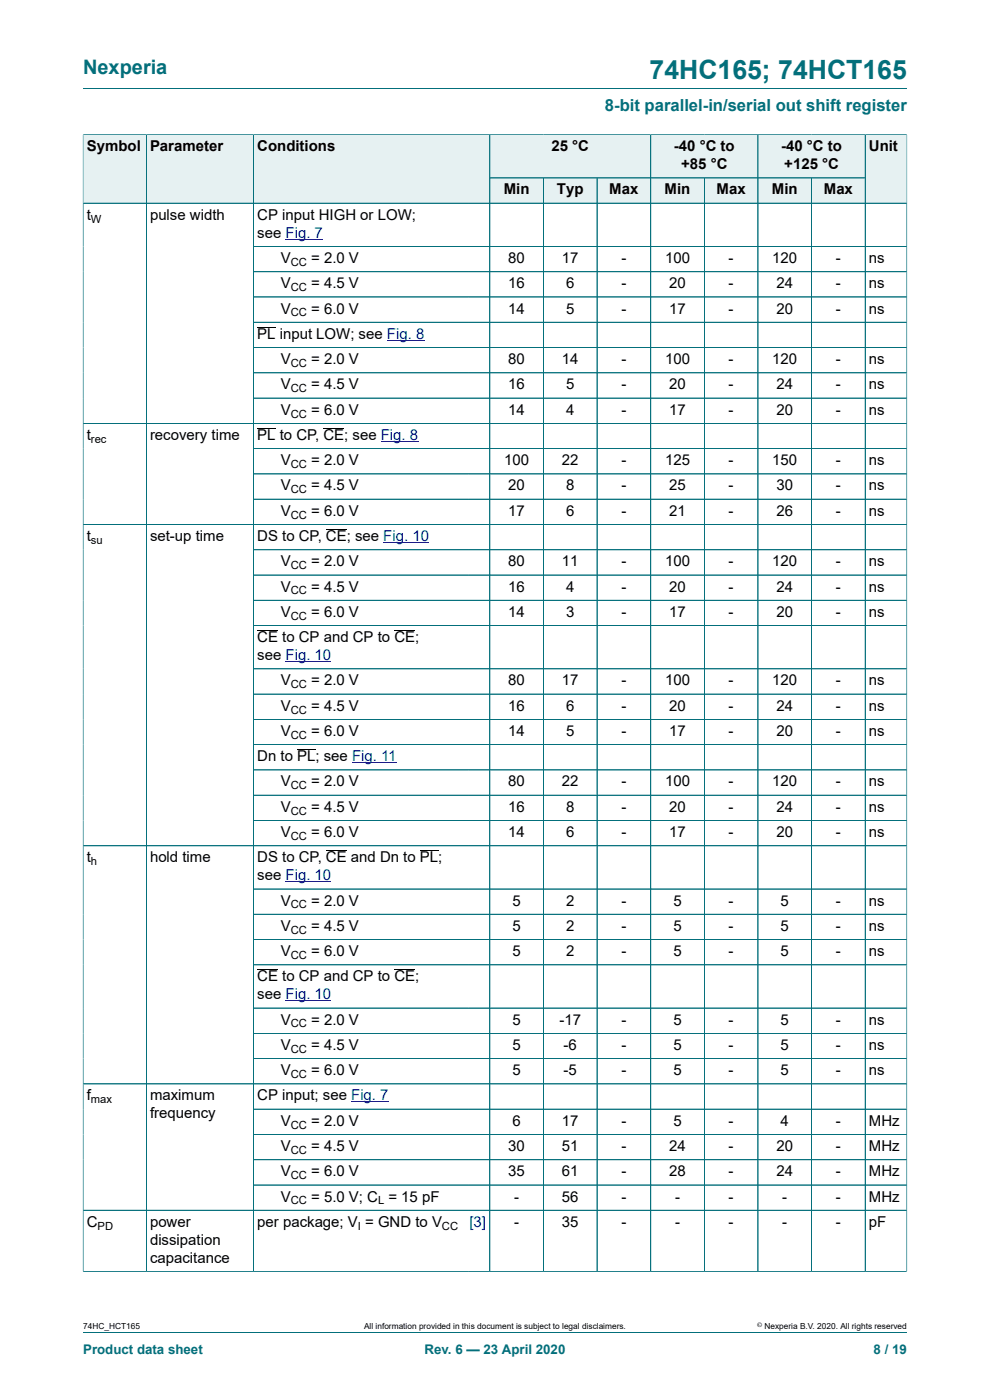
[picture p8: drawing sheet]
<svg xmlns="http://www.w3.org/2000/svg" width="210mm" height="297mm" viewBox="0 0 210 297" stroke-linecap="round" stroke-linejoin="round" font-family="sans-serif">
<defs><g id="words">
<text font-size="5.6" fill="#036f7b" x="137.8" y="16.8">74HC165; 74HCT165</text>
<text font-size="4.2" fill="#036f7b" x="17.6" y="15.6">Nexperia</text>
<text font-size="3.5" fill="#036f7b" x="128.3" y="23.7">8-bit parallel-in/serial out shift register</text>
<g font-size="3.2">
<text x="18.4" y="32.1">Symbol</text>
<text x="31.8" y="32.1">Parameter</text>
<text x="54.6" y="32.1">Conditions</text>
<text x="117" y="32.1">25 °C</text>
<text x="143" y="32.1">-40 °C to</text>
<text x="144.5" y="35.9">+85 °C</text>
<text x="165.7" y="32.1">-40 °C to</text>
<text x="166.4" y="35.9">+125 °C</text>
<text x="184.3" y="32.1">Unit</text>
<text x="106.9" y="41.3">Min</text>
<text x="118.1" y="41.3">Typ</text>
<text x="129.3" y="41.3">Max</text>
<text x="141" y="41.3">Min</text>
<text x="152" y="41.3">Max</text>
<text x="163.7" y="41.3">Min</text>
<text x="174.8" y="41.3">Max</text>
<text x="18.4" y="46.6">t</text>
<text x="31.8" y="46.6">pulse width</text>
<text x="54.6" y="46.6">CP input HIGH or LOW;</text>
<text x="54.6" y="50.4">see Fig. 7</text>
<text x="59.6" y="55.8">V</text>
<text x="66" y="55.8">= 2.0 V</text>
<text x="107.8" y="55.8">80</text>
<text x="119.2" y="55.8">17</text>
<text x="131.8" y="55.8">-</text>
<text x="141.1" y="55.8">100</text>
<text x="154.6" y="55.8">-</text>
<text x="163.8" y="55.8">120</text>
<text x="177.3" y="55.8">-</text>
<text x="184.3" y="55.8">ns</text>
<text x="59.6" y="61.1">V</text>
<text x="66" y="61.1">= 4.5 V</text>
<text x="107.8" y="61.1">16</text>
<text x="120.1" y="61.1">6</text>
<text x="131.8" y="61.1">-</text>
<text x="142" y="61.1">20</text>
<text x="154.6" y="61.1">-</text>
<text x="164.7" y="61.1">24</text>
<text x="177.3" y="61.1">-</text>
<text x="184.3" y="61.1">ns</text>
<text x="54.6" y="71.9">PL input LOW; see Fig. 8</text>
<text x="59.6" y="66.5">V</text>
<text x="66" y="66.5">= 6.0 V</text>
<text x="107.8" y="66.5">14</text>
<text x="120.1" y="66.5">5</text>
<text x="131.8" y="66.5">-</text>
<text x="142" y="66.5">17</text>
<text x="154.6" y="66.5">-</text>
<text x="164.7" y="66.5">20</text>
<text x="177.3" y="66.5">-</text>
<text x="184.3" y="66.5">ns</text>
<text x="59.6" y="77.2">V</text>
<text x="66" y="77.2">= 2.0 V</text>
<text x="107.8" y="77.2">80</text>
<text x="119.2" y="77.2">14</text>
<text x="131.8" y="77.2">-</text>
<text x="141.1" y="77.2">100</text>
<text x="154.6" y="77.2">-</text>
<text x="163.8" y="77.2">120</text>
<text x="177.3" y="77.2">-</text>
<text x="184.3" y="77.2">ns</text>
<text x="59.6" y="82.6">V</text>
<text x="66" y="82.6">= 4.5 V</text>
<text x="107.8" y="82.6">16</text>
<text x="120.1" y="82.6">5</text>
<text x="131.8" y="82.6">-</text>
<text x="142" y="82.6">20</text>
<text x="154.6" y="82.6">-</text>
<text x="164.7" y="82.6">24</text>
<text x="177.3" y="82.6">-</text>
<text x="184.3" y="82.6">ns</text>
<text x="59.6" y="88">V</text>
<text x="66" y="88">= 6.0 V</text>
<text x="107.8" y="88">14</text>
<text x="120.1" y="88">4</text>
<text x="131.8" y="88">-</text>
<text x="142" y="88">17</text>
<text x="154.6" y="88">-</text>
<text x="164.7" y="88">20</text>
<text x="177.3" y="88">-</text>
<text x="184.3" y="88">ns</text>
<text x="18.4" y="93.3">t</text>
<text x="31.8" y="93.3">recovery time</text>
<text x="54.6" y="93.3">PL to CP, CE; see Fig. 8</text>
<text x="59.6" y="98.7">V</text>
<text x="66" y="98.7">= 2.0 V</text>
<text x="106.9" y="98.7">100</text>
<text x="119.2" y="98.7">22</text>
<text x="131.8" y="98.7">-</text>
<text x="141.1" y="98.7">125</text>
<text x="154.6" y="98.7">-</text>
<text x="163.8" y="98.7">150</text>
<text x="177.3" y="98.7">-</text>
<text x="184.3" y="98.7">ns</text>
<text x="59.6" y="104">V</text>
<text x="66" y="104">= 4.5 V</text>
<text x="107.8" y="104">20</text>
<text x="120.1" y="104">8</text>
<text x="131.8" y="104">-</text>
<text x="142" y="104">25</text>
<text x="154.6" y="104">-</text>
<text x="164.7" y="104">30</text>
<text x="177.3" y="104">-</text>
<text x="184.3" y="104">ns</text>
<text x="59.6" y="109.4">V</text>
<text x="66" y="109.4">= 6.0 V</text>
<text x="107.8" y="109.4">17</text>
<text x="120.1" y="109.4">6</text>
<text x="131.8" y="109.4">-</text>
<text x="142" y="109.4">21</text>
<text x="154.6" y="109.4">-</text>
<text x="164.7" y="109.4">26</text>
<text x="177.3" y="109.4">-</text>
<text x="184.3" y="109.4">ns</text>
<text x="18.4" y="114.8">t</text>
<text x="31.8" y="114.8">set-up time</text>
<text x="54.6" y="114.8">DS to CP, CE; see Fig. 10</text>
<text x="59.6" y="120.1">V</text>
<text x="59.6" y="125.5">V</text>
<text x="66" y="120.1">= 2.0 V</text>
<text x="66" y="125.5">= 4.5 V</text>
<text x="107.8" y="120.1">80</text>
<text x="107.8" y="125.5">16</text>
<text x="119.2" y="120.1">11</text>
<text x="120.1" y="125.5">4</text>
<text x="131.8" y="120.1">-</text>
<text x="131.8" y="125.5">-</text>
<text x="141.1" y="120.1">100</text>
<text x="142" y="125.5">20</text>
<text x="154.6" y="120.1">-</text>
<text x="154.6" y="125.5">-</text>
<text x="163.8" y="120.1">120</text>
<text x="164.7" y="125.5">24</text>
<text x="177.3" y="120.1">-</text>
<text x="177.3" y="125.5">-</text>
<text x="184.3" y="120.1">ns</text>
<text x="184.3" y="125.5">ns</text>
<text x="59.6" y="130.9">V</text>
<text x="66" y="130.9">= 6.0 V</text>
<text x="107.8" y="130.9">14</text>
<text x="120.1" y="130.9">3</text>
<text x="131.8" y="130.9">-</text>
<text x="142" y="130.9">17</text>
<text x="154.6" y="130.9">-</text>
<text x="164.7" y="130.9">20</text>
<text x="177.3" y="130.9">-</text>
<text x="184.3" y="130.9">ns</text>
<text x="54.6" y="136.2">CE to CP and CP to CE;</text>
<text x="54.6" y="140">see Fig. 10</text>
<text x="59.6" y="145.4">V</text>
<text x="66" y="145.4">= 2.0 V</text>
<text x="107.8" y="145.4">80</text>
<text x="119.2" y="145.4">17</text>
<text x="131.8" y="145.4">-</text>
<text x="141.1" y="145.4">100</text>
<text x="154.6" y="145.4">-</text>
<text x="163.8" y="145.4">120</text>
<text x="177.3" y="145.4">-</text>
<text x="184.3" y="145.4">ns</text>
<text x="59.6" y="150.8">V</text>
<text x="66" y="150.8">= 4.5 V</text>
<text x="107.8" y="150.8">16</text>
<text x="120.1" y="150.8">6</text>
<text x="131.8" y="150.8">-</text>
<text x="142" y="150.8">20</text>
<text x="154.6" y="150.8">-</text>
<text x="164.7" y="150.8">24</text>
<text x="177.3" y="150.8">-</text>
<text x="184.3" y="150.8">ns</text>
<text x="54.6" y="161.5">Dn to PL; see Fig. 11</text>
<text x="59.6" y="156.1">V</text>
<text x="66" y="156.1">= 6.0 V</text>
<text x="107.8" y="156.1">14</text>
<text x="120.1" y="156.1">5</text>
<text x="131.8" y="156.1">-</text>
<text x="142" y="156.1">17</text>
<text x="154.6" y="156.1">-</text>
<text x="164.7" y="156.1">20</text>
<text x="177.3" y="156.1">-</text>
<text x="184.3" y="156.1">ns</text>
<text x="59.6" y="166.8">V</text>
<text x="66" y="166.8">= 2.0 V</text>
<text x="107.8" y="166.8">80</text>
<text x="119.2" y="166.8">22</text>
<text x="131.8" y="166.8">-</text>
<text x="141.1" y="166.8">100</text>
<text x="154.6" y="166.8">-</text>
<text x="163.8" y="166.8">120</text>
<text x="177.3" y="166.8">-</text>
<text x="184.3" y="166.8">ns</text>
<text x="59.6" y="172.2">V</text>
<text x="66" y="172.2">= 4.5 V</text>
<text x="107.8" y="172.2">16</text>
<text x="120.1" y="172.2">8</text>
<text x="131.8" y="172.2">-</text>
<text x="142" y="172.2">20</text>
<text x="154.6" y="172.2">-</text>
<text x="164.7" y="172.2">24</text>
<text x="177.3" y="172.2">-</text>
<text x="184.3" y="172.2">ns</text>
<text x="59.6" y="177.6">V</text>
<text x="66" y="177.6">= 6.0 V</text>
<text x="107.8" y="177.6">14</text>
<text x="120.1" y="177.6">6</text>
<text x="131.8" y="177.6">-</text>
<text x="142" y="177.6">17</text>
<text x="154.6" y="177.6">-</text>
<text x="164.7" y="177.6">20</text>
<text x="177.3" y="177.6">-</text>
<text x="184.3" y="177.6">ns</text>
<text x="18.4" y="182.9">t</text>
<text x="31.8" y="182.9">hold time</text>
<text x="54.6" y="182.9">DS to CP, CE and Dn to PL;</text>
<text x="54.6" y="186.7">see Fig. 10</text>
<text x="59.6" y="192.1">V</text>
<text x="59.6" y="197.5">V</text>
<text x="66" y="192.1">= 2.0 V</text>
<text x="66" y="197.5">= 4.5 V</text>
<text x="108.7" y="192.1">5</text>
<text x="108.7" y="197.5">5</text>
<text x="120.1" y="192.1">2</text>
<text x="120.1" y="197.5">2</text>
<text x="131.8" y="192.1">-</text>
<text x="131.8" y="197.5">-</text>
<text x="142.8" y="192.1">5</text>
<text x="142.8" y="197.5">5</text>
<text x="154.6" y="192.1">-</text>
<text x="154.6" y="197.5">-</text>
<text x="165.6" y="192.1">5</text>
<text x="165.6" y="197.5">5</text>
<text x="177.3" y="192.1">-</text>
<text x="177.3" y="197.5">-</text>
<text x="184.3" y="192.1">ns</text>
<text x="184.3" y="197.5">ns</text>
<text x="59.6" y="202.8">V</text>
<text x="66" y="202.8">= 6.0 V</text>
<text x="108.7" y="202.8">5</text>
<text x="120.1" y="202.8">2</text>
<text x="131.8" y="202.8">-</text>
<text x="142.8" y="202.8">5</text>
<text x="154.6" y="202.8">-</text>
<text x="165.6" y="202.8">5</text>
<text x="177.3" y="202.8">-</text>
<text x="184.3" y="202.8">ns</text>
<text x="54.6" y="208.2">CE to CP and CP to CE;</text>
<text x="54.6" y="212">see Fig. 10</text>
<text x="59.6" y="217.4">V</text>
<text x="66" y="217.4">= 2.0 V</text>
<text x="108.7" y="217.4">5</text>
<text x="118.7" y="217.4">-17</text>
<text x="131.8" y="217.4">-</text>
<text x="142.8" y="217.4">5</text>
<text x="154.6" y="217.4">-</text>
<text x="165.6" y="217.4">5</text>
<text x="177.3" y="217.4">-</text>
<text x="184.3" y="217.4">ns</text>
<text x="59.6" y="222.7">V</text>
<text x="66" y="222.7">= 4.5 V</text>
<text x="108.7" y="222.7">5</text>
<text x="119.6" y="222.7">-6</text>
<text x="131.8" y="222.7">-</text>
<text x="142.8" y="222.7">5</text>
<text x="154.6" y="222.7">-</text>
<text x="165.6" y="222.7">5</text>
<text x="177.3" y="222.7">-</text>
<text x="184.3" y="222.7">ns</text>
<text x="18.4" y="233.4">f</text>
<text x="31.8" y="233.4">maximum</text>
<text x="54.6" y="233.4">CP input; see Fig. 7</text>
<text x="59.6" y="228.1">V</text>
<text x="66" y="228.1">= 6.0 V</text>
<text x="108.7" y="228.1">5</text>
<text x="119.6" y="228.1">-5</text>
<text x="131.8" y="228.1">-</text>
<text x="142.8" y="228.1">5</text>
<text x="154.6" y="228.1">-</text>
<text x="165.6" y="228.1">5</text>
<text x="177.3" y="228.1">-</text>
<text x="184.3" y="228.1">ns</text>
<text x="31.8" y="237.3">frequency</text>
<text x="59.6" y="238.8">V</text>
<text x="66" y="238.8">= 2.0 V</text>
<text x="108.7" y="238.8">6</text>
<text x="119.2" y="238.8">17</text>
<text x="131.8" y="238.8">-</text>
<text x="142.8" y="238.8">5</text>
<text x="154.6" y="238.8">-</text>
<text x="165.6" y="238.8">4</text>
<text x="177.3" y="238.8">-</text>
<text x="184.3" y="238.8">MHz</text>
<text x="59.6" y="244.2">V</text>
<text x="66" y="244.2">= 4.5 V</text>
<text x="107.8" y="244.2">30</text>
<text x="119.2" y="244.2">51</text>
<text x="131.8" y="244.2">-</text>
<text x="142" y="244.2">24</text>
<text x="154.6" y="244.2">-</text>
<text x="164.7" y="244.2">20</text>
<text x="177.3" y="244.2">-</text>
<text x="184.3" y="244.2">MHz</text>
<text x="59.6" y="249.5">V</text>
<text x="66" y="249.5">= 6.0 V</text>
<text x="107.8" y="249.5">35</text>
<text x="119.2" y="249.5">61</text>
<text x="131.8" y="249.5">-</text>
<text x="142" y="249.5">28</text>
<text x="154.6" y="249.5">-</text>
<text x="164.7" y="249.5">24</text>
<text x="177.3" y="249.5">-</text>
<text x="184.3" y="249.5">MHz</text>
<text x="59.6" y="254.9">V</text>
<text x="66" y="254.9">= 5.0 V; C = 15 pF</text>
<text x="109.1" y="254.9">-</text>
<text x="119.2" y="254.9">56</text>
<text x="131.8" y="254.9">-</text>
<text x="143.2" y="254.9">-</text>
<text x="154.6" y="254.9">-</text>
<text x="165.9" y="254.9">-</text>
<text x="177.3" y="254.9">-</text>
<text x="184.3" y="254.9">MHz</text>
<text x="18.4" y="260.3">C</text>
<text x="31.8" y="260.3">power</text>
<text x="54.6" y="260.3">per package; V = GND to V</text>
<text x="109.1" y="260.3">-</text>
<text x="119.2" y="260.3">35</text>
<text x="131.8" y="260.3">-</text>
<text x="143.2" y="260.3">-</text>
<text x="154.6" y="260.3">-</text>
<text x="165.9" y="260.3">-</text>
<text x="177.3" y="260.3">-</text>
<text x="184.3" y="260.3">pF</text>
<text x="31.8" y="264.1">dissipation</text>
<text x="31.8" y="267.9">capacitance</text>
</g>
<text font-size="3.2" fill="#00f" x="99.6" y="260.3">[3]</text>
<g font-size="2.8" fill="#036f7b">
<text x="17.6" y="287.2">Product data sheet</text>
<text x="90.1" y="287.2">Rev. 6 — 23 April 2020</text>
<text x="185.3" y="287.2">8 / 19</text>
</g>
<g font-size="2.4">
<text x="19.3" y="47.2">W</text>
<text x="61.7" y="56.4">CC</text>
<text x="61.7" y="61.8">CC</text>
<text x="61.7" y="67.1">CC</text>
<text x="61.7" y="77.9">CC</text>
<text x="61.7" y="83.2">CC</text>
<text x="61.7" y="88.6">CC</text>
<text x="19.3" y="93.9">rec</text>
<text x="61.7" y="99.3">CC</text>
<text x="61.7" y="104.7">CC</text>
<text x="61.7" y="110">CC</text>
<text x="19.3" y="115.4">su</text>
<text x="61.7" y="120.7">CC</text>
<text x="61.7" y="126.1">CC</text>
<text x="61.7" y="131.5">CC</text>
<text x="61.7" y="146">CC</text>
<text x="61.7" y="151.4">CC</text>
<text x="61.7" y="156.7">CC</text>
<text x="61.7" y="167.5">CC</text>
<text x="61.7" y="172.8">CC</text>
<text x="61.7" y="178.2">CC</text>
<text x="19.3" y="183.5">h</text>
<text x="61.7" y="192.7">CC</text>
<text x="61.7" y="198.1">CC</text>
<text x="61.7" y="203.4">CC</text>
<text x="61.7" y="218">CC</text>
<text x="61.7" y="223.3">CC</text>
<text x="61.7" y="228.7">CC</text>
<text x="19.3" y="234.1">max</text>
<text x="61.7" y="239.4">CC</text>
<text x="61.7" y="244.8">CC</text>
<text x="61.7" y="250.1">CC</text>
<text x="61.7" y="255.5">CC</text>
<text x="80.2" y="255.5">L</text>
<text x="20.7" y="260.9">PD</text>
<text x="75.9" y="260.9">I</text>
<text x="93.8" y="260.9">CC</text>
</g>
<g font-size="1.8">
<text x="17.6" y="282">74HC_HCT165</text>
<text x="77.2" y="282">All information provided in this document is subject to legal disclaimers.</text>
<text x="162.2" y="282">Nexperia B.V. 2020. All rights reserved</text>
</g>
<text font-size="1.4" x="160.6" y="281.6">©</text>
</g></defs>
<path d="M17.6 18.8h174.8M103.9 28.6h34.1v9.1h-34.1z" fill="none" stroke="#036f7b" stroke-width=".21"/>
<path d="M104 28.6h34v9.1h-34z" fill="#e6f1f2"/>
<path d="M138 28.6h22.8v9.1h-22.8z" fill="none" stroke="#036f7b" stroke-width=".21"/>
<path d="M138.1 28.6h22.6v9.1h-22.6z" fill="#e6f1f2"/>
<path d="M160.8 28.6h22.7v9.1h-22.7z" fill="none" stroke="#036f7b" stroke-width=".21"/>
<path d="M160.9 28.6h22.6v9.1h-22.6z" fill="#e6f1f2"/>
<path d="M17.6 28.5v14.6h13.4v-14.5h-13.4" fill="none" stroke="#036f7b" stroke-width=".21"/>
<path d="M17.7 28.6h13.3v14.4h-13.3z" fill="#e6f1f2"/>
<path d="M31 28.6h22.8v14.5h-22.8z" fill="none" stroke="#036f7b" stroke-width=".21"/>
<path d="M31.1 28.6h22.6v14.4h-22.6z" fill="#e6f1f2"/>
<path d="M99.3 28.6h-45.5v14.5h45.5" fill="none" stroke="#036f7b" stroke-width=".21"/>
<path d="M53.9 28.6h45.4v14.4h-45.4z" fill="#e6f1f2"/>
<path d="M99.3 28.6h4.6v14.5h-4.6" fill="none" stroke="#036f7b" stroke-width=".21"/>
<g fill="#e6f1f2">
<path d="M99.3 28.6h4.5v14.4h-4.5z"/>
<path d="M104 37.8h11.2v5.2h-11.2z"/>
</g>
<path d="M103.9 37.7h11.4v5.4h-11.4z" fill="none" stroke="#036f7b" stroke-width=".21"/>
<path d="M115.3 37.8h11.3v5.2h-11.3z" fill="#e6f1f2"/>
<path d="M115.3 37.7h11.4v5.4h-11.4z" fill="none" stroke="#036f7b" stroke-width=".21"/>
<path d="M126.7 37.8h11.3v5.2h-11.3z" fill="#e6f1f2"/>
<path d="M126.7 37.7h11.3v5.4h-11.3z" fill="none" stroke="#036f7b" stroke-width=".21"/>
<path d="M138.1 37.8h11.2v5.2h-11.2z" fill="#e6f1f2"/>
<path d="M138 37.7h11.4v5.4h-11.4z" fill="none" stroke="#036f7b" stroke-width=".21"/>
<path d="M149.5 37.8h11.2v5.2h-11.2z" fill="#e6f1f2"/>
<path d="M149.4 37.7h11.4v5.4h-11.4z" fill="none" stroke="#036f7b" stroke-width=".21"/>
<path d="M160.9 37.8h11.2v5.2h-11.2z" fill="#e6f1f2"/>
<path d="M160.8 37.7h11.4v5.4h-11.4z" fill="none" stroke="#036f7b" stroke-width=".21"/>
<path d="M172.2 37.8h11.3v5.2h-11.3z" fill="#e6f1f2"/>
<path d="M192.4 28.5v14.6h-20.2v-5.4h11.3M192.4 28.6h-8.9v14.5" fill="none" stroke="#036f7b" stroke-width=".21"/>
<path d="M183.6 28.6h8.7v14.4h-8.7z" fill="#e6f1f2"/>
<g fill="none" stroke="#036f7b" stroke-width=".21">
<path d="M17.6 28.6v241.2M17.7 28.6h174.6M31 28.6v241.1M53.8 28.6v241.1M103.9 28.6v241.1M104 37.7h79.5M115.3 37.8v231.9M126.7 37.8v231.9M138 28.6v241.1M149.4 37.8v231.9M160.8 28.6v241.1M172.2 37.8v231.9"/>
<path d="M183.5 28.6v241.1M192.4 28.6v241.2M17.6 43.1h174.8M53.8 52.3h138.6M53.8 57.6h138.6M53.8 63h138.6M53.8 73.7h138.6M53.8 79.1h138.6M192.4 68.4h-138.6M17.6 89.8h174.8M53.8 84.5h138.6M53.8 95.2h138.6"/>
<path d="M17.6 111.3h174.8M53.8 105.9h138.6M53.8 116.6h138.6M192.4 100.5h-138.6M53.8 122h138.6M53.8 127.4h138.6M53.8 132.7h138.6M53.8 141.9h138.6M53.8 147.2h138.6M53.8 152.6h138.6M53.8 158h138.6M17.6 179.4h174.8"/>
<path d="M53.8 163.3h138.6M53.8 168.7h138.6M53.8 174.1h138.6M53.8 188.6h138.6M53.8 194h138.6M53.8 199.3h138.6M53.8 204.7h138.6M53.8 213.9h138.6M53.8 219.2h138.6M17.6 229.9h174.8M53.8 224.6h138.6M53.8 235.3h138.6"/>
<path d="M17.6 256.8h174.8M53.8 240.7h138.6M53.8 246h138.6M53.8 251.4h138.6M17.6 269.7h174.8M17.6 282.6h174.8"/>
</g>
<path d="M60.6 50.8h7.9M82.1 72.2h7.9M80.8 93.7h7.9M81.3 115.1h9.7M60.6 140.4h9.7M74.7 161.8h9.4M60.6 187.1h9.7M60.6 212.3h9.7M74.5 233.8h7.9" fill="none" stroke="#00f" stroke-width=".21"/>
<path d="M54.6 69.4h3.9M54.6 90.8h3.9M68.6 90.8h4.4M69.1 112.3h4.5M54.6 133.7h4.4M83.7 133.7h4.4M63 159h3.9M69.1 180.4h4.5M89.1 180.4h3.8M54.6 205.7h4.4M83.7 205.7h4.4" fill="none" stroke="#000" stroke-width=".21"/>
<use href="#words"/>
</svg>
